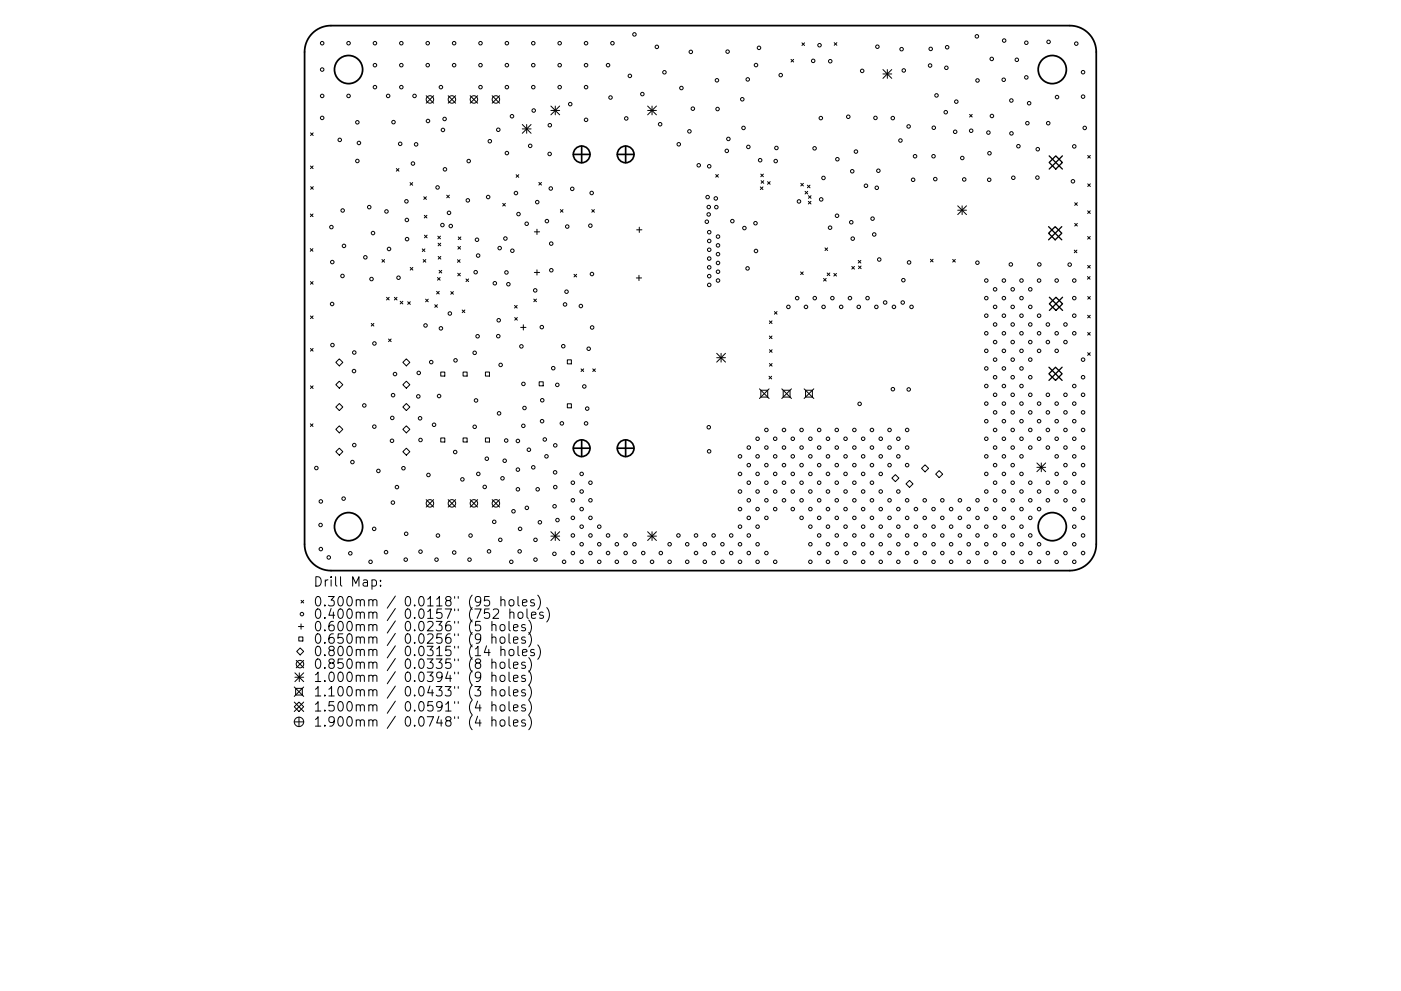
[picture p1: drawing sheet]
<svg xmlns="http://www.w3.org/2000/svg" width="297mm" height="210mm" viewBox="0 0 297 210" stroke-linecap="round" stroke-linejoin="round" font-family="sans-serif">
<defs><g id="words">
<g font-size="2.8">
<text x="66.4" y="125.1">Drill</text>
<text x="74.4" y="125.1">Map:</text>
<text x="66.4" y="129.3">0.300mm</text>
<text x="66.4" y="131.9">0.400mm</text>
<text x="85.8" y="129.3">0.0118&quot;</text>
<text x="85.8" y="131.9">0.0157&quot;</text>
<text x="99.6" y="129.3">(95</text>
<text x="99.6" y="131.9">(752</text>
<text x="106.4" y="129.3">holes)</text>
<text x="108.3" y="131.9">holes)</text>
<text x="66.4" y="134.5">0.600mm</text>
<text x="66.4" y="137.2">0.650mm</text>
<text x="85.8" y="134.5">0.0236&quot;</text>
<text x="85.8" y="137.2">0.0256&quot;</text>
<text x="99.6" y="134.5">(5</text>
<text x="99.6" y="137.2">(9</text>
<text x="104.5" y="134.5">holes)</text>
<text x="104.5" y="137.2">holes)</text>
<text x="66.4" y="139.8">0.800mm</text>
<text x="66.4" y="142.5">0.850mm</text>
<text x="85.8" y="139.8">0.0315&quot;</text>
<text x="85.8" y="142.5">0.0335&quot;</text>
<text x="99.6" y="139.8">(14</text>
<text x="99.6" y="142.5">(8</text>
<text x="104.5" y="142.5">holes)</text>
<text x="106.4" y="139.8">holes)</text>
<text x="66.4" y="145.3">1.000mm</text>
<text x="66.4" y="148.4">1.100mm</text>
<text x="85.8" y="145.3">0.0394&quot;</text>
<text x="85.8" y="148.4">0.0433&quot;</text>
<text x="99.6" y="145.3">(9</text>
<text x="99.6" y="148.4">(3</text>
<text x="104.5" y="145.3">holes)</text>
<text x="104.5" y="148.4">holes)</text>
<text x="66.4" y="151.6">1.500mm</text>
<text x="66.4" y="154.8">1.900mm</text>
<text x="85.8" y="151.6">0.0591&quot;</text>
<text x="85.8" y="154.8">0.0748&quot;</text>
<text x="99.6" y="151.6">(4</text>
<text x="99.6" y="154.8">(4</text>
<text x="104.5" y="151.6">holes)</text>
<text x="104.5" y="154.8">holes)</text>
</g>
</g></defs>
<g fill="none" stroke="#000" stroke-width=".37">
<path d="M66.2 7.1a5.6 5.6 0 0 1 4-1.7h156.6a5.6 5.6 0 0 1 5.6 5.6v104.5a5.6 5.6 0 0 1-5.6 5.6h-156.6a5.6 5.6 0 0 1-5.6-5.6v-104.5a5.6 5.6 0 0 1 1.6-3.9z"/>
<circle cx="73.9" cy="14.8" r="2.98"/>
<circle cx="223.1" cy="14.8" r="2.98"/>
<circle cx="73.9" cy="111.7" r="2.98"/>
<circle cx="223.1" cy="111.7" r="2.98"/>
</g>
<g fill="none" stroke="#000" stroke-width=".21">
<path d="M167.7 12.6l.6 .6M168.3 12.6l-.6 .6M170 9.1l.6 .5M170.6 9.1l-.6 .5M176.9 9.1l.5 .5M177.4 9.1l-.5 .5M187.2 14.8l1.9 1.8M187.2 15.7h1.9M188.1 14.8v1.8M189.1 14.8l-1.9 1.8M65.8 35.2l.6 .6M65.8 28.2l.6 .5"/>
<path d="M65.9 39.6l.5 .6M66.4 35.2l-.6 .6M66.4 28.2l-.6 .5M66.4 39.6l-.5 .6M84 35.8l.6 .5M84.6 35.8l-.6 .5M86.9 38.7l.6 .6M87.5 38.7l-.6 .6M90.4 20.3l1.5 1.6M91.9 20.3l-1.5 1.6M95 20.3l1.6 1.6M96.6 20.3l-1.6 1.6"/>
<path d="M99.7 20.3l1.6 1.6M101.3 20.3l-1.6 1.6M104.3 20.3l1.6 1.6M105.9 20.3l-1.6 1.6M109.4 37.1l.6 .5M110 37.1l-.6 .5M110.7 26.4l1.9 1.9M110.7 27.3h1.9M111.7 26.4v1.9M112.6 26.4l-1.9 1.9M114.2 38.7l.6 .6M114.8 38.7l-.6 .6"/>
<path d="M116.8 22.5l1.9 1.9M116.8 23.4h1.9M117.7 22.5v1.9M118.7 22.5l-1.9 1.9M137.3 23.4h1.9M137.3 22.5l1.9 1.9M138.2 22.5v1.9M139.2 22.5l-1.9 1.9M151.7 37l.6 .6M152.3 37l-.6 .6M161.2 39.7l.6 .5M161.3 36.9l.6 .6"/>
<path d="M161.4 38.3l.5 .6M161.8 39.7l-.6 .5M161.9 36.9l-.6 .6M161.9 38.3l-.5 .6M162.7 38.5l.6 .6M163.3 38.5l-.6 .6M169.8 38.9l.5 .6M170.3 38.9l-.5 .6M171.2 39.3l.5 .5M171.7 39.3l-.5 .5M205.6 24.3l.5 .5M206.1 24.3l-.5 .5"/>
<path d="M230.6 33l.6 .5M230.6 39l.6 .6M231.2 33l-.6 .5M231.2 39l-.6 .6M65.8 52.8l.5 .5M65.8 45.4l.6 .6M65.8 59.7l.6 .6M66.3 52.8l-.5 .5M66.4 45.4l-.6 .6M66.4 59.7l-.6 .6M81 55.1l.5 .5M81.5 55.1l-.5 .5"/>
<path d="M87 56.7l.5 .6M87.5 56.7l-.5 .6M89.5 52.8l.6 .6M89.7 55.1l.6 .5M89.8 41.7l.6 .6M90 45.7l.5 .5M90 49.9l.6 .6M90.1 52.8l-.6 .6M90.3 55.1l-.6 .5M90.4 41.7l-.6 .6M90.5 45.7l-.5 .5M90.6 49.9l-.6 .6"/>
<path d="M92.8 58.9l.5 .5M92.8 50.1l.6 .6M92.9 51.6l.5 .6M92.9 54.4l.6 .6M93.1 57.4l.6 .5M93.3 58.9l-.5 .5M93.4 50.1l-.6 .6M93.4 51.6l-.5 .6M93.5 54.4l-.6 .6M93.7 57.4l-.6 .5M94.7 41.4l.6 .6M95.3 41.4l-.6 .6"/>
<path d="M97 55.1l.5 .6M97 58l.6 .5M97.1 52.3l.5 .6M97.2 50.3l.5 .5M97.5 55.1l-.5 .6M97.6 58l-.6 .5M97.6 52.3l-.5 .6M97.7 50.3l-.5 .5M98.8 59.2l.6 .5M99.4 59.2l-.6 .5M106.6 43.2l.5 .5M107.1 43.2l-.5 .5"/>
<path d="M113.3 49.2h1.1M113.3 57.8h1.1M113.8 48.6v1.1M113.8 57.2v1.2M118.8 44.5l.6 .5M119.4 44.5l-.6 .5M121.7 58.2l.6 .6M122.3 58.2l-.6 .6M125.5 44.5l.5 .5M126 44.5l-.5 .5M134.9 59h1.1M135 48.8h1.1"/>
<path d="M135.5 58.4v1.1M135.5 48.2v1.1M169.7 57.7l.6 .6M170.3 57.7l-.6 .6M170.7 40.6l.6 .5M171.3 40.6l-.6 .5M171.4 42.7l.5 .6M171.4 41.5l.6 .6M171.9 42.7l-.5 .6M172 41.5l-.6 .6M174.6 59.1l.6 .5M174.9 52.6l.6 .6"/>
<path d="M175.2 59.1l-.6 .5M175.4 57.9l.5 .6M175.5 52.6l-.6 .6M175.9 57.9l-.5 .6M176.8 58l.6 .6M177.4 58l-.6 .6M180.6 56.5l.6 .6M181.2 56.5l-.6 .6M182 55.2l.5 .6M182 56.4l.6 .6M182.5 55.2l-.5 .6M182.6 56.4l-.6 .6"/>
<path d="M197.3 55l.5 .6M197.8 55l-.5 .6M202 55l.5 .6M202.5 55l-.5 .6M203.1 43.7l1.8 1.8M203.1 44.6h1.8M204 43.7v1.8M204.9 43.7l-1.8 1.8M227.8 53.1l.5 .5M227.9 43l.5 .6M227.9 47.4l.5 .6M228.3 53.1l-.5 .5"/>
<path d="M228.4 43l-.5 .6M228.4 47.4l-.5 .6M230.6 58.7l.5 .5M230.6 50.2l.6 .5M230.6 44.7l.6 .6M230.6 56.3l.6 .6M231.1 58.7l-.5 .5M231.2 50.2l-.6 .5M231.2 44.7l-.6 .6M231.2 56.3l-.6 .6M65.8 67l.6 .6M65.8 73.9l.6 .6"/>
<path d="M66.4 67l-.6 .6M66.4 73.9l-.6 .6M71.2 76.9l.7-.8 .8 .8-.8 .7zM78.7 68.6l.6 .6M79.3 68.6l-.6 .6M82 63.1l.5 .5M82.4 71.9l.5 .6M82.5 63.1l-.5 .5M82.9 71.9l-.5 .6M83.6 63.1l.6 .5M84.2 63.1l-.6 .5M84.8 63.9l.6 .6"/>
<path d="M85.4 76.9l.8-.8 .7 .8-.7 .7zM85.4 63.9l-.6 .6M86.4 64l.6 .6M87 64l-.6 .6M90.2 63.5l.6 .5M90.8 63.5l-.6 .5M92.2 64.6l.5 .6M92.6 61.8l.5 .6M92.7 64.6l-.5 .6M93.1 61.8l-.5 .6M93.4 78.9h.9v.9h-.9zM95.6 61.9l.5 .5"/>
<path d="M96.1 61.9l-.5 .5M98 65.8l.6 .5M98.2 78.9h.8v.9h-.8zM98.6 65.8l-.6 .5M102.9 78.9h.9v.9h-.9zM109.1 64.8l.6 .6M109.1 67.4l.6 .5M109.7 64.8l-.6 .6M109.7 67.4l-.6 .5M110.4 69.5h1.1M111 68.9v1.1M113.2 63.5l.5 .5"/>
<path d="M113.7 63.5l-.5 .5M120.3 76.3h.8v.9h-.8zM123.2 78.3l.6 .5M123.8 78.3l-.6 .5M125.7 78.3l.5 .5M126.2 78.3l-.5 .5M152 75l1.8 1.8M152 75.9h1.8M152.9 75v1.8M153.8 75l-1.8 1.8M163 79.8l.6 .6M163.1 68.1l.6 .5"/>
<path d="M163.1 71.3l.6 .5M163.1 74.2l.6 .6M163.1 77.1l.6 .6M163.6 79.8l-.6 .6M163.7 68.1l-.6 .5M163.7 71.3l-.6 .5M163.7 74.2l-.6 .6M163.7 77.1l-.6 .6M164.2 66.1l.5 .6M164.7 66.1l-.5 .6M230.6 66.9l.6 .5M230.6 70.5l.6 .6"/>
<path d="M230.6 74.8l.6 .6M230.6 62.9l.6 .6M231.2 66.9l-.6 .5M231.2 70.5l-.6 .6M231.2 74.8l-.6 .6M231.2 62.9l-.6 .6M65.8 89.9l.6 .6M65.8 81.9l.6 .5M66.4 89.9l-.6 .6M66.4 81.9l-.6 .5M71.2 81.6l.7-.7 .8 .7-.8 .8zM71.2 86.4l.7-.8 .8 .8-.8 .7z"/>
<path d="M71.2 91.1l.7-.8 .8 .8-.8 .7zM71.2 95.8l.7-.7 .8 .7-.8 .8zM85.4 86.4l.8-.8 .7 .8-.7 .7zM85.4 91.1l.8-.8 .7 .8-.7 .7zM85.4 95.8l.8-.7 .7 .7-.7 .8zM86.2 80.9l.7 .7-.7 .8-.8-.8zM93.4 92.9h.9v.9h-.9zM98.2 92.9h.8v.9h-.8zM102.9 92.9h.9v.9h-.9zM114.3 81h.9v.9h-.9zM120.3 85.7h.8v.8h-.8zM161 82.5l2.1 2"/>
<path d="M161.3 82.8h1.5v1.4h-1.5zM163.1 82.5l-2.1 2M165.8 82.5l2 2M166.1 82.8h1.4v1.4h-1.4zM167.8 82.5l-2 2M170.5 82.5l2 2M170.8 82.8h1.4v1.4h-1.4zM172.5 82.5l-2 2M195.4 99.4l.7-.8 .8 .8-.8 .7zM199.1 99.8l.8 .8-.8 .7-.7-.7zM219.8 98.2l1.9 1.9M219.8 99.2h1.9"/>
<path d="M220.8 98.2v1.9M221.7 98.2l-1.9 1.9M90.4 106l1.5 1.6M91.9 106l-1.5 1.6M95 106l1.6 1.6M96.6 106l-1.6 1.6M99.7 106l1.6 1.6M101.3 106l-1.6 1.6M104.3 106l1.6 1.6M105.9 106l-1.6 1.6M116.8 112.8l1.9 1.9M116.8 113.7h1.9"/>
<path d="M117.7 112.8v1.9M118.7 112.8l-1.9 1.9M137.3 113.7h1.9M137.3 112.8l1.9 1.9M138.2 112.8v1.9M139.2 112.8l-1.9 1.9M189.1 101.4l.7-.7 .8 .7-.8 .8zM192.1 102.7l.7-.8 .8 .8-.8 .7zM63.3 132.9h1.1M63.4 135.1h.8v.9h-.8zM63.6 137.5l.8 .7-.8 .8-.7-.8zM63.8 127.4l.6 .5"/>
<path d="M63.8 132.4v1.1M64.4 127.4l-.6 .5M72.2 122.4v1.7l.3 .3M78.2 127.4l.3-.2 .5 .1 .1 1.3M78.2 130.1a.5 .5 0 0 1 .9 0v1.1M78.2 132.7a.5 .5 0 0 1 .9 .1v1M78.2 135.3a.5 .5 0 0 1 .9 .1v1.1M78.2 138a.5 .5 0 0 1 .9 .1v1M79.1 127.5l.2-.3 .5 .1 .1 1.3M79.1 130.1l.2-.2 .5 .1 .1 1.2M79.1 132.8l.2-.3 .5 .1 .1 1.2M79.1 135.4l.2-.3 .5 .1 .1 1.3"/>
<path d="M79.1 138.1l.2-.3 .5 .1 .1 1.2M83.8 126.5l-1.7 2.5M83.8 129.1l-1.7 2.6M83.8 131.7l-1.7 2.6M83.8 134.4l-1.7 2.6M83.8 137l-1.7 2.6M83.8 139.7l-1.7 2.6M96.4 126.6v.3M96.4 129.2v.4M96.4 131.8v.4M96.4 134.5v.4M96.4 137.1v.4"/>
<path d="M96.4 139.8v.4M97.2 126.6v.3M97.2 129.2v.4M97.2 131.8v.4M97.2 134.5v.4M97.2 137.1v.4M97.2 139.8v.4M62.4 150l1-1 1 1-1 1zM62.4 145.8l2 2M62.4 149l2 2M62.4 153.2h2M62.5 142.8l1.9 1.8"/>
<path d="M62.5 143.7h1.9M62.7 146h1.4v1.5h-1.4zM62.8 140.1l1.6 1.6M63.4 152.2v2M63.5 142.8v1.8M64.4 140.1l-1.6 1.6M64.4 142.8l-1.9 1.8M64.4 145.8l-2 2M64.4 149l-2 2M78.2 140.7a.5 .5 0 0 1 .9 .1v1M78.2 143.5a.5 .5 0 0 1 .9 0v1.1M78.2 146.5a.5 .5 0 0 1 .9 .1v1.1"/>
<path d="M78.2 149.7a.5 .5 0 0 1 .9 .1v1.1M78.2 152.9a.5 .5 0 0 1 .9 .1v1.1M79.1 140.8l.2-.3 .5 .1 .1 1.2M79.1 143.5l.2-.2 .5 .1 .1 1.2M79.1 146.6l.2-.3 .5 .1 .1 1.3M79.1 149.8l.2-.3 .5 .1 .1 1.3M79.1 153l.2-.3 .5 .1 .1 1.3M83.8 142.5l-1.7 2.6M83.8 145.6l-1.7 2.5M83.8 148.8l-1.7 2.5M83.8 152l-1.7 2.5M96.4 142.6v.4"/>
<path d="M96.4 145.7v.3M96.4 148.9v.3M96.4 152.1v.3M97.2 142.6v.4M97.2 145.7v.3M97.2 148.9v.3M97.2 152.1v.3"/>
<circle cx="68.3" cy="9.2" r=".37"/>
<circle cx="68.3" cy="14.8" r=".37"/>
<circle cx="73.9" cy="9.2" r=".37"/>
<circle cx="79.5" cy="9.2" r=".37"/>
<circle cx="79.5" cy="18.5" r=".37"/>
<circle cx="79.5" cy="13.8" r=".37"/>
<circle cx="85.1" cy="9.2" r=".37"/>
<circle cx="85.1" cy="18.5" r=".37"/>
<circle cx="85.1" cy="13.8" r=".37"/>
<circle cx="90.7" cy="9.2" r=".37"/>
<circle cx="90.7" cy="13.8" r=".37"/>
<circle cx="93.5" cy="18.5" r=".37"/>
<circle cx="96.3" cy="9.2" r=".37"/>
<circle cx="96.3" cy="13.8" r=".37"/>
<circle cx="101.9" cy="9.2" r=".37"/>
<circle cx="101.9" cy="18.5" r=".37"/>
<circle cx="101.9" cy="13.8" r=".37"/>
<circle cx="107.5" cy="9.2" r=".37"/>
<circle cx="107.5" cy="18.5" r=".37"/>
<circle cx="107.5" cy="13.8" r=".37"/>
<circle cx="113.1" cy="9.2" r=".37"/>
<circle cx="113.1" cy="18.5" r=".37"/>
<circle cx="113.1" cy="13.8" r=".37"/>
<circle cx="118.7" cy="9.2" r=".37"/>
<circle cx="118.7" cy="18.5" r=".37"/>
<circle cx="118.7" cy="13.8" r=".37"/>
<circle cx="124.3" cy="9.2" r=".37"/>
<circle cx="124.3" cy="18.5" r=".37"/>
<circle cx="124.3" cy="13.8" r=".37"/>
<circle cx="128.9" cy="13.8" r=".37"/>
<circle cx="129.9" cy="9.2" r=".37"/>
<circle cx="133.5" cy="16.1" r=".37"/>
<circle cx="134.5" cy="7.3" r=".37"/>
<circle cx="136.2" cy="20" r=".37"/>
<circle cx="139.3" cy="9.9" r=".37"/>
<circle cx="140.9" cy="15.3" r=".37"/>
<circle cx="144.5" cy="18.7" r=".37"/>
<circle cx="146.5" cy="11" r=".37"/>
<circle cx="152" cy="17" r=".37"/>
<circle cx="154.3" cy="11" r=".37"/>
<circle cx="158.5" cy="16.8" r=".37"/>
<circle cx="160.3" cy="13.8" r=".37"/>
<circle cx="160.9" cy="10.2" r=".37"/>
<circle cx="165.5" cy="15.9" r=".37"/>
<circle cx="172.4" cy="12.9" r=".37"/>
<circle cx="173.8" cy="9.6" r=".37"/>
<circle cx="176" cy="13" r=".37"/>
<circle cx="182.8" cy="15" r=".37"/>
<circle cx="186" cy="9.9" r=".37"/>
<circle cx="191.2" cy="10.4" r=".37"/>
<circle cx="191.6" cy="14.9" r=".37"/>
<circle cx="197.2" cy="13.9" r=".37"/>
<circle cx="197.3" cy="10.4" r=".37"/>
<circle cx="200.6" cy="14.4" r=".37"/>
<circle cx="200.8" cy="10" r=".37"/>
<circle cx="207.1" cy="7.7" r=".37"/>
<circle cx="207.2" cy="17.1" r=".37"/>
<circle cx="210.3" cy="12.5" r=".37"/>
<circle cx="212.8" cy="16.9" r=".37"/>
<circle cx="212.9" cy="8.6" r=".37"/>
<circle cx="215.6" cy="12.7" r=".37"/>
<circle cx="217.6" cy="16.4" r=".37"/>
<circle cx="217.6" cy="9.1" r=".37"/>
<circle cx="222.3" cy="8.9" r=".37"/>
<circle cx="228.2" cy="9.3" r=".37"/>
<circle cx="229.6" cy="15.3" r=".37"/>
<circle cx="68.3" cy="20.4" r=".37"/>
<circle cx="68.3" cy="25" r=".37"/>
<circle cx="72" cy="29.7" r=".37"/>
<circle cx="73.9" cy="20.4" r=".37"/>
<circle cx="75.8" cy="26" r=".37"/>
<circle cx="75.8" cy="34.2" r=".37"/>
<circle cx="76.1" cy="30.3" r=".37"/>
<circle cx="82.3" cy="20.4" r=".37"/>
<circle cx="83.4" cy="25.9" r=".37"/>
<circle cx="84.8" cy="30.5" r=".37"/>
<circle cx="87.6" cy="34.7" r=".37"/>
<circle cx="87.9" cy="20.4" r=".37"/>
<circle cx="88.2" cy="30.6" r=".37"/>
<circle cx="90.7" cy="25.7" r=".37"/>
<circle cx="91.2" cy="21.1" r=".79"/>
<circle cx="92.8" cy="39.8" r=".37"/>
<circle cx="93.9" cy="27.6" r=".37"/>
<circle cx="94.3" cy="25.2" r=".37"/>
<circle cx="94.3" cy="35.9" r=".37"/>
<circle cx="95.8" cy="21.1" r=".79"/>
<circle cx="99.4" cy="34.2" r=".37"/>
<circle cx="100.5" cy="21.1" r=".79"/>
<circle cx="103.9" cy="30" r=".37"/>
<circle cx="105.1" cy="21.1" r=".79"/>
<circle cx="105.6" cy="27.5" r=".37"/>
<circle cx="107.5" cy="32.5" r=".37"/>
<circle cx="108.6" cy="24.7" r=".37"/>
<circle cx="112.4" cy="30.9" r=".37"/>
<circle cx="113.2" cy="23.5" r=".37"/>
<circle cx="116.5" cy="32.7" r=".37"/>
<circle cx="116.6" cy="26.6" r=".37"/>
<circle cx="116.8" cy="40" r=".37"/>
<circle cx="120.9" cy="22.1" r=".37"/>
<circle cx="124.3" cy="25.4" r=".37"/>
<circle cx="129.4" cy="20.7" r=".37"/>
<circle cx="132.8" cy="25.1" r=".37"/>
<circle cx="140" cy="26.4" r=".37"/>
<circle cx="143.9" cy="30.6" r=".37"/>
<circle cx="146.2" cy="27.9" r=".37"/>
<circle cx="146.9" cy="23.1" r=".37"/>
<circle cx="148.1" cy="35.1" r=".37"/>
<circle cx="150.4" cy="35.3" r=".37"/>
<circle cx="152.1" cy="23.1" r=".37"/>
<circle cx="154.1" cy="32" r=".37"/>
<circle cx="154.4" cy="29.5" r=".37"/>
<circle cx="157.4" cy="21.1" r=".37"/>
<circle cx="157.6" cy="27.1" r=".37"/>
<circle cx="158.7" cy="31.2" r=".37"/>
<circle cx="161.2" cy="34" r=".37"/>
<circle cx="164.5" cy="34.2" r=".37"/>
<circle cx="164.6" cy="31.4" r=".37"/>
<circle cx="172.7" cy="31.5" r=".37"/>
<circle cx="174" cy="25.1" r=".37"/>
<circle cx="174.6" cy="37.8" r=".37"/>
<circle cx="177.5" cy="33.8" r=".37"/>
<circle cx="179.9" cy="24.8" r=".37"/>
<circle cx="180.7" cy="36.3" r=".37"/>
<circle cx="181.5" cy="32.2" r=".37"/>
<circle cx="183.6" cy="39.4" r=".37"/>
<circle cx="185.6" cy="25" r=".37"/>
<circle cx="185.9" cy="39.8" r=".37"/>
<circle cx="186.2" cy="36.2" r=".37"/>
<circle cx="189.3" cy="25.1" r=".37"/>
<circle cx="190.9" cy="29.8" r=".37"/>
<circle cx="192.6" cy="26.8" r=".37"/>
<circle cx="193.6" cy="38.1" r=".37"/>
<circle cx="194" cy="33.1" r=".37"/>
<circle cx="197.9" cy="33.1" r=".37"/>
<circle cx="198" cy="27.1" r=".37"/>
<circle cx="198.3" cy="38" r=".37"/>
<circle cx="198.6" cy="20.2" r=".37"/>
<circle cx="200.5" cy="23.8" r=".37"/>
<circle cx="202.5" cy="28" r=".37"/>
<circle cx="202.8" cy="21.6" r=".37"/>
<circle cx="204" cy="33.5" r=".37"/>
<circle cx="204.4" cy="38.1" r=".37"/>
<circle cx="205.9" cy="27.7" r=".37"/>
<circle cx="209.6" cy="28.1" r=".37"/>
<circle cx="209.7" cy="38.1" r=".37"/>
<circle cx="209.8" cy="32.5" r=".37"/>
<circle cx="210.3" cy="24.6" r=".37"/>
<circle cx="214.4" cy="21.3" r=".37"/>
<circle cx="214.4" cy="28.3" r=".37"/>
<circle cx="214.8" cy="37.7" r=".37"/>
<circle cx="215.9" cy="31" r=".37"/>
<circle cx="217.8" cy="26.1" r=".37"/>
<circle cx="218.2" cy="21.9" r=".37"/>
<circle cx="220" cy="37.7" r=".37"/>
<circle cx="220" cy="31.7" r=".37"/>
<circle cx="222.2" cy="26.1" r=".37"/>
<circle cx="224.1" cy="20.6" r=".37"/>
<circle cx="227.5" cy="38.5" r=".37"/>
<circle cx="227.8" cy="31.1" r=".37"/>
<circle cx="229.6" cy="20.5" r=".37"/>
<circle cx="230" cy="27.1" r=".37"/>
<circle cx="70.3" cy="48.2" r=".37"/>
<circle cx="70.5" cy="55.6" r=".37"/>
<circle cx="72.6" cy="58.6" r=".37"/>
<circle cx="72.7" cy="44.7" r=".37"/>
<circle cx="72.9" cy="52.2" r=".37"/>
<circle cx="77.5" cy="54.6" r=".37"/>
<circle cx="78.3" cy="43.9" r=".37"/>
<circle cx="78.8" cy="59.2" r=".37"/>
<circle cx="79.1" cy="49.4" r=".37"/>
<circle cx="81.9" cy="44.9" r=".37"/>
<circle cx="82.5" cy="52.8" r=".37"/>
<circle cx="84.5" cy="58.9" r=".37"/>
<circle cx="86.2" cy="42.7" r=".37"/>
<circle cx="86.3" cy="46.7" r=".37"/>
<circle cx="86.3" cy="50.7" r=".37"/>
<circle cx="93.8" cy="47.8" r=".37"/>
<circle cx="95.2" cy="45.2" r=".37"/>
<circle cx="95.6" cy="48" r=".37"/>
<circle cx="99.2" cy="42.5" r=".37"/>
<circle cx="100.8" cy="57.7" r=".37"/>
<circle cx="101.1" cy="50.9" r=".37"/>
<circle cx="101.4" cy="54.2" r=".37"/>
<circle cx="103.5" cy="41.8" r=".37"/>
<circle cx="105.9" cy="52.6" r=".37"/>
<circle cx="107.2" cy="50.6" r=".37"/>
<circle cx="107.4" cy="57.8" r=".37"/>
<circle cx="108.6" cy="53.2" r=".37"/>
<circle cx="109.4" cy="41" r=".37"/>
<circle cx="109.9" cy="45.4" r=".37"/>
<circle cx="111.7" cy="47.5" r=".37"/>
<circle cx="113.9" cy="42.9" r=".37"/>
<circle cx="116" cy="46.9" r=".37"/>
<circle cx="116.9" cy="51.7" r=".37"/>
<circle cx="116.9" cy="57.3" r=".37"/>
<circle cx="120.3" cy="48.1" r=".37"/>
<circle cx="121.3" cy="40.1" r=".37"/>
<circle cx="125.2" cy="47.9" r=".37"/>
<circle cx="125.4" cy="40.9" r=".37"/>
<circle cx="125.5" cy="58.1" r=".37"/>
<circle cx="149.9" cy="47" r=".37"/>
<circle cx="150" cy="41.8" r=".37"/>
<circle cx="150.3" cy="45.5" r=".37"/>
<circle cx="150.3" cy="43.9" r=".37"/>
<circle cx="150.4" cy="56.7" r=".37"/>
<circle cx="150.4" cy="51.1" r=".37"/>
<circle cx="150.4" cy="54.9" r=".37"/>
<circle cx="150.4" cy="58.6" r=".37"/>
<circle cx="150.4" cy="53" r=".37"/>
<circle cx="150.4" cy="49.3" r=".37"/>
<circle cx="151.8" cy="42.1" r=".37"/>
<circle cx="151.9" cy="43.9" r=".37"/>
<circle cx="152.2" cy="57.7" r=".37"/>
<circle cx="152.2" cy="50.2" r=".37"/>
<circle cx="152.2" cy="52.1" r=".37"/>
<circle cx="152.2" cy="55.8" r=".37"/>
<circle cx="152.2" cy="59.5" r=".37"/>
<circle cx="152.2" cy="53.9" r=".37"/>
<circle cx="155.3" cy="46.9" r=".37"/>
<circle cx="157.8" cy="48.4" r=".37"/>
<circle cx="158.5" cy="56.9" r=".37"/>
<circle cx="160.2" cy="47.4" r=".37"/>
<circle cx="160.3" cy="53.2" r=".37"/>
<circle cx="169.4" cy="42.7" r=".37"/>
<circle cx="174.1" cy="42.3" r=".37"/>
<circle cx="176" cy="48.3" r=".37"/>
<circle cx="177.5" cy="45.8" r=".37"/>
<circle cx="180.5" cy="47.2" r=".37"/>
<circle cx="180.8" cy="50.6" r=".37"/>
<circle cx="185" cy="46.4" r=".37"/>
<circle cx="185.4" cy="49.7" r=".37"/>
<circle cx="186.4" cy="55.1" r=".37"/>
<circle cx="191.5" cy="59.4" r=".37"/>
<circle cx="192.7" cy="55.7" r=".37"/>
<circle cx="207.2" cy="55.7" r=".37"/>
<circle cx="209.1" cy="59.5" r=".37"/>
<circle cx="212.8" cy="59.5" r=".37"/>
<circle cx="214.3" cy="56.1" r=".37"/>
<circle cx="216.6" cy="59.5" r=".37"/>
<circle cx="220.3" cy="59.5" r=".37"/>
<circle cx="220.4" cy="56.1" r=".37"/>
<circle cx="224" cy="59.5" r=".37"/>
<circle cx="226.8" cy="56.1" r=".37"/>
<circle cx="227.8" cy="59.5" r=".37"/>
<circle cx="70.4" cy="64.5" r=".37"/>
<circle cx="70.5" cy="73.2" r=".37"/>
<circle cx="75.1" cy="78.7" r=".37"/>
<circle cx="75.1" cy="74.8" r=".37"/>
<circle cx="79.4" cy="72.9" r=".37"/>
<circle cx="83.7" cy="79.4" r=".37"/>
<circle cx="88.8" cy="79.1" r=".37"/>
<circle cx="90.2" cy="69.1" r=".37"/>
<circle cx="91.4" cy="76.8" r=".37"/>
<circle cx="93.5" cy="69.7" r=".37"/>
<circle cx="95.4" cy="66.5" r=".37"/>
<circle cx="96.6" cy="76.5" r=".37"/>
<circle cx="100.6" cy="74.9" r=".37"/>
<circle cx="101.3" cy="71.3" r=".37"/>
<circle cx="104.9" cy="60.1" r=".37"/>
<circle cx="105.6" cy="71.3" r=".37"/>
<circle cx="105.7" cy="68" r=".37"/>
<circle cx="106.1" cy="77.4" r=".37"/>
<circle cx="107.8" cy="60.3" r=".37"/>
<circle cx="110.5" cy="73.5" r=".37"/>
<circle cx="113.5" cy="61.6" r=".37"/>
<circle cx="114.9" cy="69.4" r=".37"/>
<circle cx="117.3" cy="78.1" r=".37"/>
<circle cx="119.4" cy="73.5" r=".37"/>
<circle cx="119.8" cy="64.6" r=".37"/>
<circle cx="120.1" cy="61.9" r=".37"/>
<circle cx="123.2" cy="64.9" r=".37"/>
<circle cx="124.8" cy="74" r=".37"/>
<circle cx="125.5" cy="69.5" r=".37"/>
<circle cx="150.4" cy="60.5" r=".37"/>
<circle cx="167.2" cy="65.1" r=".37"/>
<circle cx="169" cy="63.3" r=".37"/>
<circle cx="170.9" cy="65.1" r=".37"/>
<circle cx="172.7" cy="63.3" r=".37"/>
<circle cx="174.6" cy="65.1" r=".37"/>
<circle cx="176.5" cy="63.3" r=".37"/>
<circle cx="178.3" cy="65.1" r=".37"/>
<circle cx="180.2" cy="63.3" r=".37"/>
<circle cx="182.1" cy="65.1" r=".37"/>
<circle cx="183.9" cy="63.3" r=".37"/>
<circle cx="185.8" cy="65.1" r=".37"/>
<circle cx="187.7" cy="64.2" r=".37"/>
<circle cx="189.5" cy="65.1" r=".37"/>
<circle cx="191.4" cy="64.2" r=".37"/>
<circle cx="193.3" cy="65.1" r=".37"/>
<circle cx="209.1" cy="78.2" r=".37"/>
<circle cx="209.1" cy="74.4" r=".37"/>
<circle cx="209.1" cy="70.7" r=".37"/>
<circle cx="209.1" cy="67" r=".37"/>
<circle cx="209.1" cy="63.3" r=".37"/>
<circle cx="211" cy="68.8" r=".37"/>
<circle cx="211" cy="76.3" r=".37"/>
<circle cx="211" cy="65.1" r=".37"/>
<circle cx="211" cy="61.4" r=".37"/>
<circle cx="211" cy="72.6" r=".37"/>
<circle cx="212.8" cy="78.2" r=".37"/>
<circle cx="212.8" cy="74.4" r=".37"/>
<circle cx="212.8" cy="67" r=".37"/>
<circle cx="212.8" cy="70.7" r=".37"/>
<circle cx="212.8" cy="63.3" r=".37"/>
<circle cx="214.7" cy="68.8" r=".37"/>
<circle cx="214.7" cy="76.3" r=".37"/>
<circle cx="214.7" cy="61.4" r=".37"/>
<circle cx="214.7" cy="65.1" r=".37"/>
<circle cx="214.7" cy="72.6" r=".37"/>
<circle cx="216.6" cy="78.2" r=".37"/>
<circle cx="216.6" cy="74.4" r=".37"/>
<circle cx="216.6" cy="67" r=".37"/>
<circle cx="216.6" cy="70.7" r=".37"/>
<circle cx="216.6" cy="63.3" r=".37"/>
<circle cx="218.4" cy="68.8" r=".37"/>
<circle cx="218.4" cy="76.3" r=".37"/>
<circle cx="218.4" cy="65.1" r=".37"/>
<circle cx="218.4" cy="61.4" r=".37"/>
<circle cx="218.4" cy="72.6" r=".37"/>
<circle cx="220.3" cy="74.4" r=".37"/>
<circle cx="220.3" cy="67" r=".37"/>
<circle cx="220.3" cy="70.7" r=".37"/>
<circle cx="222.2" cy="68.8" r=".37"/>
<circle cx="222.2" cy="72.6" r=".37"/>
<circle cx="224" cy="74.4" r=".37"/>
<circle cx="224" cy="70.7" r=".37"/>
<circle cx="225.9" cy="68.8" r=".37"/>
<circle cx="225.9" cy="72.6" r=".37"/>
<circle cx="227.8" cy="70.7" r=".37"/>
<circle cx="227.8" cy="67" r=".37"/>
<circle cx="227.8" cy="63.3" r=".37"/>
<circle cx="229.6" cy="76.3" r=".37"/>
<circle cx="67.1" cy="99.3" r=".37"/>
<circle cx="74.7" cy="98" r=".37"/>
<circle cx="75.1" cy="94.4" r=".37"/>
<circle cx="77.2" cy="86" r=".37"/>
<circle cx="79.4" cy="90.5" r=".37"/>
<circle cx="80.2" cy="99.9" r=".37"/>
<circle cx="83.1" cy="93.5" r=".37"/>
<circle cx="83.2" cy="88.7" r=".37"/>
<circle cx="83.3" cy="83.8" r=".37"/>
<circle cx="85.5" cy="99.3" r=".37"/>
<circle cx="88.7" cy="84.1" r=".37"/>
<circle cx="89.1" cy="88.7" r=".37"/>
<circle cx="89.2" cy="93.4" r=".37"/>
<circle cx="92" cy="90.1" r=".37"/>
<circle cx="93.1" cy="84" r=".37"/>
<circle cx="96.5" cy="95.9" r=".37"/>
<circle cx="100.6" cy="90.6" r=".37"/>
<circle cx="100.9" cy="85" r=".37"/>
<circle cx="103.2" cy="97.3" r=".37"/>
<circle cx="105.8" cy="87.7" r=".37"/>
<circle cx="107" cy="97.8" r=".37"/>
<circle cx="107.3" cy="93.5" r=".37"/>
<circle cx="109.8" cy="99.6" r=".37"/>
<circle cx="109.8" cy="93.6" r=".37"/>
<circle cx="111" cy="90.3" r=".37"/>
<circle cx="111" cy="81.5" r=".37"/>
<circle cx="111.2" cy="86.6" r=".37"/>
<circle cx="112.1" cy="95.4" r=".37"/>
<circle cx="113.1" cy="99.2" r=".37"/>
<circle cx="114.9" cy="89.4" r=".37"/>
<circle cx="115" cy="84.9" r=".37"/>
<circle cx="115.5" cy="93.2" r=".37"/>
<circle cx="115.9" cy="96.8" r=".37"/>
<circle cx="117.7" cy="94.5" r=".37"/>
<circle cx="118.2" cy="81.7" r=".37"/>
<circle cx="119.1" cy="89.8" r=".37"/>
<circle cx="123.9" cy="82" r=".37"/>
<circle cx="124.3" cy="89.8" r=".37"/>
<circle cx="124.5" cy="86.7" r=".37"/>
<circle cx="150.3" cy="90.6" r=".37"/>
<circle cx="150.3" cy="95.8" r=".37"/>
<circle cx="156.9" cy="96.8" r=".37"/>
<circle cx="158.8" cy="98.7" r=".37"/>
<circle cx="158.8" cy="95" r=".37"/>
<circle cx="160.6" cy="96.8" r=".37"/>
<circle cx="160.6" cy="93.1" r=".37"/>
<circle cx="162.5" cy="91.2" r=".37"/>
<circle cx="162.5" cy="95" r=".37"/>
<circle cx="162.5" cy="98.7" r=".37"/>
<circle cx="164.4" cy="96.8" r=".37"/>
<circle cx="164.4" cy="93.1" r=".37"/>
<circle cx="166.2" cy="91.2" r=".37"/>
<circle cx="166.2" cy="98.7" r=".37"/>
<circle cx="166.2" cy="95" r=".37"/>
<circle cx="168.1" cy="96.8" r=".37"/>
<circle cx="168.1" cy="93.1" r=".37"/>
<circle cx="169.9" cy="91.2" r=".37"/>
<circle cx="169.9" cy="98.7" r=".37"/>
<circle cx="169.9" cy="95" r=".37"/>
<circle cx="171.8" cy="96.8" r=".37"/>
<circle cx="171.8" cy="93.1" r=".37"/>
<circle cx="173.7" cy="91.2" r=".37"/>
<circle cx="173.7" cy="95" r=".37"/>
<circle cx="173.7" cy="98.7" r=".37"/>
<circle cx="175.5" cy="96.8" r=".37"/>
<circle cx="175.5" cy="93.1" r=".37"/>
<circle cx="177.4" cy="91.2" r=".37"/>
<circle cx="177.4" cy="98.7" r=".37"/>
<circle cx="177.4" cy="95" r=".37"/>
<circle cx="179.3" cy="96.8" r=".37"/>
<circle cx="179.3" cy="93.1" r=".37"/>
<circle cx="181.1" cy="91.2" r=".37"/>
<circle cx="181.1" cy="95" r=".37"/>
<circle cx="181.1" cy="98.7" r=".37"/>
<circle cx="182.3" cy="85.7" r=".37"/>
<circle cx="183" cy="96.8" r=".37"/>
<circle cx="183" cy="93.1" r=".37"/>
<circle cx="184.9" cy="91.2" r=".37"/>
<circle cx="184.9" cy="95" r=".37"/>
<circle cx="184.9" cy="98.7" r=".37"/>
<circle cx="186.7" cy="96.8" r=".37"/>
<circle cx="186.7" cy="93.1" r=".37"/>
<circle cx="188.6" cy="91.2" r=".37"/>
<circle cx="188.6" cy="95" r=".37"/>
<circle cx="188.6" cy="98.7" r=".37"/>
<circle cx="189.3" cy="82.6" r=".37"/>
<circle cx="190.5" cy="96.8" r=".37"/>
<circle cx="190.5" cy="93.1" r=".37"/>
<circle cx="192.3" cy="91.2" r=".37"/>
<circle cx="192.3" cy="95" r=".37"/>
<circle cx="192.3" cy="98.7" r=".37"/>
<circle cx="192.7" cy="82.6" r=".37"/>
<circle cx="209.1" cy="96.8" r=".37"/>
<circle cx="209.1" cy="81.9" r=".37"/>
<circle cx="209.1" cy="85.6" r=".37"/>
<circle cx="209.1" cy="93.1" r=".37"/>
<circle cx="209.1" cy="89.4" r=".37"/>
<circle cx="211" cy="91.2" r=".37"/>
<circle cx="211" cy="87.5" r=".37"/>
<circle cx="211" cy="83.8" r=".37"/>
<circle cx="211" cy="80" r=".37"/>
<circle cx="211" cy="98.7" r=".37"/>
<circle cx="211" cy="95" r=".37"/>
<circle cx="212.8" cy="81.9" r=".37"/>
<circle cx="212.8" cy="96.8" r=".37"/>
<circle cx="212.8" cy="85.6" r=".37"/>
<circle cx="212.8" cy="89.4" r=".37"/>
<circle cx="212.8" cy="93.1" r=".37"/>
<circle cx="214.7" cy="91.2" r=".37"/>
<circle cx="214.7" cy="87.5" r=".37"/>
<circle cx="214.7" cy="83.8" r=".37"/>
<circle cx="214.7" cy="80" r=".37"/>
<circle cx="214.7" cy="95" r=".37"/>
<circle cx="214.7" cy="98.7" r=".37"/>
<circle cx="216.6" cy="96.8" r=".37"/>
<circle cx="216.6" cy="81.9" r=".37"/>
<circle cx="216.6" cy="85.6" r=".37"/>
<circle cx="216.6" cy="89.4" r=".37"/>
<circle cx="216.6" cy="93.1" r=".37"/>
<circle cx="218.4" cy="91.2" r=".37"/>
<circle cx="218.4" cy="87.5" r=".37"/>
<circle cx="218.4" cy="83.8" r=".37"/>
<circle cx="218.4" cy="80" r=".37"/>
<circle cx="218.4" cy="95" r=".37"/>
<circle cx="220.3" cy="89.4" r=".37"/>
<circle cx="220.3" cy="93.1" r=".37"/>
<circle cx="220.3" cy="85.6" r=".37"/>
<circle cx="222.2" cy="91.2" r=".37"/>
<circle cx="222.2" cy="87.5" r=".37"/>
<circle cx="222.2" cy="83.8" r=".37"/>
<circle cx="222.2" cy="95" r=".37"/>
<circle cx="224" cy="96.8" r=".37"/>
<circle cx="224" cy="85.6" r=".37"/>
<circle cx="224" cy="93.1" r=".37"/>
<circle cx="224" cy="89.4" r=".37"/>
<circle cx="225.9" cy="91.2" r=".37"/>
<circle cx="225.9" cy="87.5" r=".37"/>
<circle cx="225.9" cy="83.8" r=".37"/>
<circle cx="225.9" cy="95" r=".37"/>
<circle cx="225.9" cy="98.7" r=".37"/>
<circle cx="227.8" cy="96.8" r=".37"/>
<circle cx="227.8" cy="81.9" r=".37"/>
<circle cx="227.8" cy="85.6" r=".37"/>
<circle cx="227.8" cy="89.4" r=".37"/>
<circle cx="227.8" cy="93.1" r=".37"/>
<circle cx="229.6" cy="91.2" r=".37"/>
<circle cx="229.6" cy="87.5" r=".37"/>
<circle cx="229.6" cy="83.8" r=".37"/>
<circle cx="229.6" cy="80" r=".37"/>
<circle cx="229.6" cy="95" r=".37"/>
<circle cx="229.6" cy="98.7" r=".37"/>
<circle cx="68" cy="111.4" r=".37"/>
<circle cx="68" cy="116.5" r=".37"/>
<circle cx="68" cy="106.4" r=".37"/>
<circle cx="69.7" cy="118.3" r=".37"/>
<circle cx="72.9" cy="105.8" r=".37"/>
<circle cx="74.3" cy="117.4" r=".37"/>
<circle cx="78.6" cy="119.2" r=".37"/>
<circle cx="79.3" cy="112.2" r=".37"/>
<circle cx="81.8" cy="117.1" r=".37"/>
<circle cx="83.3" cy="106.6" r=".37"/>
<circle cx="84.2" cy="103.3" r=".37"/>
<circle cx="86" cy="118.7" r=".37"/>
<circle cx="86.1" cy="113.3" r=".37"/>
<circle cx="89.2" cy="117" r=".37"/>
<circle cx="90.8" cy="100.8" r=".37"/>
<circle cx="91.2" cy="106.8" r=".79"/>
<circle cx="92.6" cy="118.7" r=".37"/>
<circle cx="92.8" cy="113.6" r=".37"/>
<circle cx="95.8" cy="106.8" r=".79"/>
<circle cx="96.3" cy="117.2" r=".37"/>
<circle cx="98" cy="101.7" r=".37"/>
<circle cx="99.5" cy="118.7" r=".37"/>
<circle cx="99.8" cy="113.6" r=".37"/>
<circle cx="100.5" cy="106.8" r=".79"/>
<circle cx="101.4" cy="100.6" r=".37"/>
<circle cx="102.8" cy="103.3" r=".37"/>
<circle cx="103.7" cy="117" r=".37"/>
<circle cx="104.8" cy="110.7" r=".37"/>
<circle cx="105.1" cy="106.8" r=".79"/>
<circle cx="106.1" cy="114.5" r=".37"/>
<circle cx="106.5" cy="101.5" r=".37"/>
<circle cx="108.4" cy="119.2" r=".37"/>
<circle cx="108.9" cy="108.5" r=".37"/>
<circle cx="109.8" cy="103.8" r=".37"/>
<circle cx="110.2" cy="117" r=".37"/>
<circle cx="110.3" cy="112.2" r=".37"/>
<circle cx="111.7" cy="107.7" r=".37"/>
<circle cx="113.5" cy="114.5" r=".37"/>
<circle cx="113.5" cy="118.7" r=".37"/>
<circle cx="114" cy="103.8" r=".37"/>
<circle cx="114.5" cy="110.8" r=".37"/>
<circle cx="117.5" cy="117.5" r=".37"/>
<circle cx="117.6" cy="107.4" r=".37"/>
<circle cx="117.7" cy="100.2" r=".37"/>
<circle cx="117.7" cy="103.3" r=".37"/>
<circle cx="118.2" cy="110.3" r=".37"/>
<circle cx="119.6" cy="119.2" r=".37"/>
<circle cx="121.5" cy="106.1" r=".37"/>
<circle cx="121.5" cy="109.9" r=".37"/>
<circle cx="121.5" cy="113.6" r=".37"/>
<circle cx="121.5" cy="102.4" r=".37"/>
<circle cx="121.5" cy="117.3" r=".37"/>
<circle cx="123.3" cy="119.2" r=".37"/>
<circle cx="123.3" cy="100.6" r=".37"/>
<circle cx="123.3" cy="115.5" r=".37"/>
<circle cx="123.3" cy="104.3" r=".37"/>
<circle cx="123.3" cy="108" r=".37"/>
<circle cx="123.3" cy="111.7" r=".37"/>
<circle cx="125.2" cy="106.1" r=".37"/>
<circle cx="125.2" cy="109.9" r=".37"/>
<circle cx="125.2" cy="113.6" r=".37"/>
<circle cx="125.2" cy="102.4" r=".37"/>
<circle cx="125.2" cy="117.3" r=".37"/>
<circle cx="127.1" cy="119.2" r=".37"/>
<circle cx="127.1" cy="115.5" r=".37"/>
<circle cx="127.1" cy="111.7" r=".37"/>
<circle cx="128.9" cy="113.6" r=".37"/>
<circle cx="128.9" cy="117.3" r=".37"/>
<circle cx="130.8" cy="119.2" r=".37"/>
<circle cx="130.8" cy="115.5" r=".37"/>
<circle cx="132.6" cy="113.6" r=".37"/>
<circle cx="132.6" cy="117.3" r=".37"/>
<circle cx="134.5" cy="119.2" r=".37"/>
<circle cx="134.5" cy="115.5" r=".37"/>
<circle cx="136.4" cy="117.3" r=".37"/>
<circle cx="138.2" cy="119.2" r=".37"/>
<circle cx="140.1" cy="117.3" r=".37"/>
<circle cx="142" cy="119.2" r=".37"/>
<circle cx="142" cy="115.5" r=".37"/>
<circle cx="143.8" cy="113.6" r=".37"/>
<circle cx="145.7" cy="119.2" r=".37"/>
<circle cx="145.7" cy="115.5" r=".37"/>
<circle cx="147.6" cy="113.6" r=".37"/>
<circle cx="147.6" cy="117.3" r=".37"/>
<circle cx="149.4" cy="119.2" r=".37"/>
<circle cx="149.4" cy="115.5" r=".37"/>
<circle cx="151.3" cy="113.6" r=".37"/>
<circle cx="151.3" cy="117.3" r=".37"/>
<circle cx="153.2" cy="119.2" r=".37"/>
<circle cx="153.2" cy="115.5" r=".37"/>
<circle cx="155" cy="113.6" r=".37"/>
<circle cx="155" cy="117.3" r=".37"/>
<circle cx="156.9" cy="119.2" r=".37"/>
<circle cx="156.9" cy="100.6" r=".37"/>
<circle cx="156.9" cy="115.5" r=".37"/>
<circle cx="156.9" cy="104.3" r=".37"/>
<circle cx="156.9" cy="108" r=".37"/>
<circle cx="156.9" cy="111.7" r=".37"/>
<circle cx="158.8" cy="106.1" r=".37"/>
<circle cx="158.8" cy="109.9" r=".37"/>
<circle cx="158.8" cy="113.6" r=".37"/>
<circle cx="158.8" cy="102.4" r=".37"/>
<circle cx="158.8" cy="117.3" r=".37"/>
<circle cx="160.6" cy="119.2" r=".37"/>
<circle cx="160.6" cy="100.6" r=".37"/>
<circle cx="160.6" cy="115.5" r=".37"/>
<circle cx="160.6" cy="111.7" r=".37"/>
<circle cx="160.6" cy="104.3" r=".37"/>
<circle cx="160.6" cy="108" r=".37"/>
<circle cx="162.5" cy="106.1" r=".37"/>
<circle cx="162.5" cy="109.9" r=".37"/>
<circle cx="162.5" cy="117.3" r=".37"/>
<circle cx="162.5" cy="102.4" r=".37"/>
<circle cx="164.4" cy="119.2" r=".37"/>
<circle cx="164.4" cy="100.6" r=".37"/>
<circle cx="164.4" cy="108" r=".37"/>
<circle cx="164.4" cy="104.3" r=".37"/>
<circle cx="166.2" cy="106.1" r=".37"/>
<circle cx="166.2" cy="102.4" r=".37"/>
<circle cx="168.1" cy="100.6" r=".37"/>
<circle cx="168.1" cy="108" r=".37"/>
<circle cx="168.1" cy="104.3" r=".37"/>
<circle cx="169.9" cy="106.1" r=".37"/>
<circle cx="169.9" cy="109.9" r=".37"/>
<circle cx="169.9" cy="102.4" r=".37"/>
<circle cx="171.8" cy="119.2" r=".37"/>
<circle cx="171.8" cy="100.6" r=".37"/>
<circle cx="171.8" cy="115.5" r=".37"/>
<circle cx="171.8" cy="111.7" r=".37"/>
<circle cx="171.8" cy="108" r=".37"/>
<circle cx="171.8" cy="104.3" r=".37"/>
<circle cx="173.7" cy="106.1" r=".37"/>
<circle cx="173.7" cy="109.9" r=".37"/>
<circle cx="173.7" cy="113.6" r=".37"/>
<circle cx="173.7" cy="102.4" r=".37"/>
<circle cx="173.7" cy="117.3" r=".37"/>
<circle cx="175.5" cy="119.2" r=".37"/>
<circle cx="175.5" cy="100.6" r=".37"/>
<circle cx="175.5" cy="115.5" r=".37"/>
<circle cx="175.5" cy="108" r=".37"/>
<circle cx="175.5" cy="111.7" r=".37"/>
<circle cx="175.5" cy="104.3" r=".37"/>
<circle cx="177.4" cy="106.1" r=".37"/>
<circle cx="177.4" cy="109.9" r=".37"/>
<circle cx="177.4" cy="117.3" r=".37"/>
<circle cx="177.4" cy="113.6" r=".37"/>
<circle cx="177.4" cy="102.4" r=".37"/>
<circle cx="179.3" cy="119.2" r=".37"/>
<circle cx="179.3" cy="115.5" r=".37"/>
<circle cx="179.3" cy="100.6" r=".37"/>
<circle cx="179.3" cy="104.3" r=".37"/>
<circle cx="179.3" cy="108" r=".37"/>
<circle cx="179.3" cy="111.7" r=".37"/>
<circle cx="181.1" cy="109.9" r=".37"/>
<circle cx="181.1" cy="106.1" r=".37"/>
<circle cx="181.1" cy="117.3" r=".37"/>
<circle cx="181.1" cy="113.6" r=".37"/>
<circle cx="181.1" cy="102.4" r=".37"/>
<circle cx="183" cy="119.2" r=".37"/>
<circle cx="183" cy="115.5" r=".37"/>
<circle cx="183" cy="100.6" r=".37"/>
<circle cx="183" cy="111.7" r=".37"/>
<circle cx="183" cy="104.3" r=".37"/>
<circle cx="183" cy="108" r=".37"/>
<circle cx="184.9" cy="106.1" r=".37"/>
<circle cx="184.9" cy="109.9" r=".37"/>
<circle cx="184.9" cy="113.6" r=".37"/>
<circle cx="184.9" cy="102.4" r=".37"/>
<circle cx="184.9" cy="117.3" r=".37"/>
<circle cx="186.7" cy="119.2" r=".37"/>
<circle cx="186.7" cy="100.6" r=".37"/>
<circle cx="186.7" cy="115.5" r=".37"/>
<circle cx="186.7" cy="108" r=".37"/>
<circle cx="186.7" cy="104.3" r=".37"/>
<circle cx="186.7" cy="111.7" r=".37"/>
<circle cx="188.6" cy="106.1" r=".37"/>
<circle cx="188.6" cy="109.9" r=".37"/>
<circle cx="188.6" cy="113.6" r=".37"/>
<circle cx="188.6" cy="117.3" r=".37"/>
<circle cx="190.5" cy="119.2" r=".37"/>
<circle cx="190.5" cy="115.5" r=".37"/>
<circle cx="190.5" cy="108" r=".37"/>
<circle cx="190.5" cy="111.7" r=".37"/>
<circle cx="190.5" cy="104.3" r=".37"/>
<circle cx="192.3" cy="106.1" r=".37"/>
<circle cx="192.3" cy="109.9" r=".37"/>
<circle cx="192.3" cy="117.3" r=".37"/>
<circle cx="192.3" cy="113.6" r=".37"/>
<circle cx="194.2" cy="119.2" r=".37"/>
<circle cx="194.2" cy="115.5" r=".37"/>
<circle cx="194.2" cy="108" r=".37"/>
<circle cx="194.2" cy="111.7" r=".37"/>
<circle cx="196.1" cy="106.1" r=".37"/>
<circle cx="196.1" cy="109.9" r=".37"/>
<circle cx="196.1" cy="113.6" r=".37"/>
<circle cx="196.1" cy="117.3" r=".37"/>
<circle cx="197.9" cy="119.2" r=".37"/>
<circle cx="197.9" cy="115.5" r=".37"/>
<circle cx="197.9" cy="108" r=".37"/>
<circle cx="197.9" cy="111.7" r=".37"/>
<circle cx="199.8" cy="106.1" r=".37"/>
<circle cx="199.8" cy="109.9" r=".37"/>
<circle cx="199.8" cy="117.3" r=".37"/>
<circle cx="199.8" cy="113.6" r=".37"/>
<circle cx="201.7" cy="119.2" r=".37"/>
<circle cx="201.7" cy="115.5" r=".37"/>
<circle cx="201.7" cy="111.7" r=".37"/>
<circle cx="201.7" cy="108" r=".37"/>
<circle cx="203.5" cy="109.9" r=".37"/>
<circle cx="203.5" cy="106.1" r=".37"/>
<circle cx="203.5" cy="113.6" r=".37"/>
<circle cx="203.5" cy="117.3" r=".37"/>
<circle cx="205.4" cy="119.2" r=".37"/>
<circle cx="205.4" cy="115.5" r=".37"/>
<circle cx="205.4" cy="108" r=".37"/>
<circle cx="205.4" cy="111.7" r=".37"/>
<circle cx="207.2" cy="106.1" r=".37"/>
<circle cx="207.2" cy="109.9" r=".37"/>
<circle cx="207.2" cy="113.6" r=".37"/>
<circle cx="207.2" cy="117.3" r=".37"/>
<circle cx="209.1" cy="119.2" r=".37"/>
<circle cx="209.1" cy="100.6" r=".37"/>
<circle cx="209.1" cy="115.5" r=".37"/>
<circle cx="209.1" cy="111.7" r=".37"/>
<circle cx="209.1" cy="104.3" r=".37"/>
<circle cx="209.1" cy="108" r=".37"/>
<circle cx="211" cy="106.1" r=".37"/>
<circle cx="211" cy="109.9" r=".37"/>
<circle cx="211" cy="117.3" r=".37"/>
<circle cx="211" cy="102.4" r=".37"/>
<circle cx="211" cy="113.6" r=".37"/>
<circle cx="212.8" cy="119.2" r=".37"/>
<circle cx="212.8" cy="115.5" r=".37"/>
<circle cx="212.8" cy="100.6" r=".37"/>
<circle cx="212.8" cy="104.3" r=".37"/>
<circle cx="212.8" cy="108" r=".37"/>
<circle cx="212.8" cy="111.7" r=".37"/>
<circle cx="214.7" cy="109.9" r=".37"/>
<circle cx="214.7" cy="106.1" r=".37"/>
<circle cx="214.7" cy="117.3" r=".37"/>
<circle cx="214.7" cy="113.6" r=".37"/>
<circle cx="214.7" cy="102.4" r=".37"/>
<circle cx="216.6" cy="119.2" r=".37"/>
<circle cx="216.6" cy="115.5" r=".37"/>
<circle cx="216.6" cy="100.6" r=".37"/>
<circle cx="216.6" cy="108" r=".37"/>
<circle cx="216.6" cy="111.7" r=".37"/>
<circle cx="216.6" cy="104.3" r=".37"/>
<circle cx="218.4" cy="106.1" r=".37"/>
<circle cx="218.4" cy="109.9" r=".37"/>
<circle cx="218.4" cy="113.6" r=".37"/>
<circle cx="218.4" cy="102.4" r=".37"/>
<circle cx="218.4" cy="117.3" r=".37"/>
<circle cx="220.3" cy="119.2" r=".37"/>
<circle cx="220.3" cy="115.5" r=".37"/>
<circle cx="220.3" cy="104.3" r=".37"/>
<circle cx="220.3" cy="108" r=".37"/>
<circle cx="222.2" cy="106.1" r=".37"/>
<circle cx="222.2" cy="102.4" r=".37"/>
<circle cx="222.2" cy="117.3" r=".37"/>
<circle cx="224" cy="119.2" r=".37"/>
<circle cx="224" cy="100.6" r=".37"/>
<circle cx="224" cy="104.3" r=".37"/>
<circle cx="225.9" cy="106.1" r=".37"/>
<circle cx="225.9" cy="117.3" r=".37"/>
<circle cx="225.9" cy="102.4" r=".37"/>
<circle cx="227.8" cy="119.2" r=".37"/>
<circle cx="227.8" cy="100.6" r=".37"/>
<circle cx="227.8" cy="115.5" r=".37"/>
<circle cx="227.8" cy="108" r=".37"/>
<circle cx="227.8" cy="104.3" r=".37"/>
<circle cx="227.8" cy="111.7" r=".37"/>
<circle cx="229.6" cy="109.9" r=".37"/>
<circle cx="229.6" cy="106.1" r=".37"/>
<circle cx="229.6" cy="117.3" r=".37"/>
<circle cx="229.6" cy="102.4" r=".37"/>
<circle cx="229.6" cy="113.6" r=".37"/>
<circle cx="64" cy="130.3" r=".37"/>
<circle cx="63.4" cy="153.2" r="1"/>
<circle cx="63.6" cy="140.9" r=".79"/>
</g>
<path d="M222.4 34.5l1.4-1.4 1.4 1.4-1.4 1.4zM222.4 33.1l2.8 2.8M225.2 33.1l-2.8 2.8M222.3 49.5l1.4-1.4 1.4 1.4-1.4 1.4zM222.3 48.1l2.8 2.8M225.1 48.1l-2.8 2.8M222.4 79.3l1.4-1.4 1.4 1.4-1.4 1.4zM222.4 77.9l2.8 2.8M222.5 63.1l2.8 2.8M223.9 63.1l1.4 1.4-1.4 1.4-1.4-1.4zM225.2 77.9l-2.8 2.8M225.3 63.1l-2.8 2.8" fill="none" stroke="#000" stroke-width=".28"/>
<g fill="none" stroke="#000" stroke-width=".35">
<path d="M121.6 32.8h3.5M123.3 31v3.5M130.9 32.8h3.5M132.6 31v3.5M121.6 95.1h3.5M123.3 93.3v3.6M130.9 95.1h3.5M132.6 93.3v3.6"/>
<circle cx="123.3" cy="32.8" r="1.77"/>
<circle cx="132.6" cy="32.8" r="1.77"/>
<circle cx="123.3" cy="95.1" r="1.77"/>
<circle cx="132.6" cy="95.1" r="1.77"/>
</g>
<use href="#words"/>
</svg>
